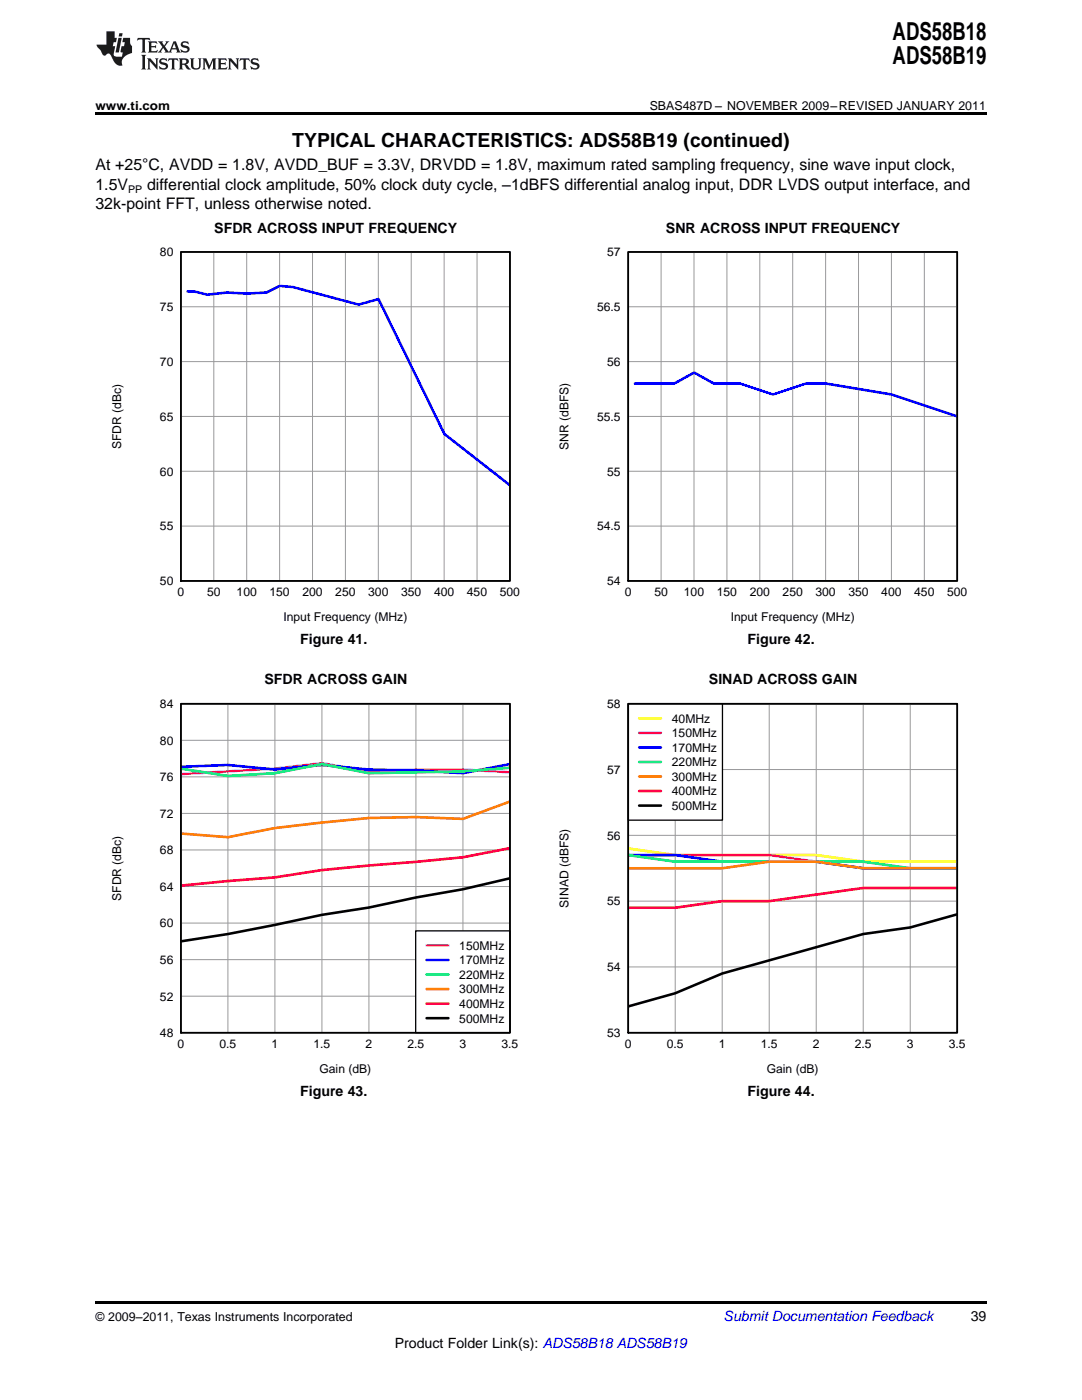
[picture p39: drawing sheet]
<svg xmlns="http://www.w3.org/2000/svg" width="216mm" height="279mm" viewBox="0 0 216 279" stroke-linecap="round" stroke-linejoin="round" font-family="sans-serif">
<defs><g id="words">
<g font-size="4.9">
<text x="178.1" y="7.9">ADS58B18</text>
<text x="178.1" y="12.8">ADS58B19</text>
</g>
<text font-size="3.9" x="58.3" y="29.3">TYPICAL CHARACTERISTICS: ADS58B19 (continued)</text>
<g font-size="3.2">
<text x="19" y="34">At +25°C, AVDD = 1.8V, AVDD_BUF = 3.3V, DRVDD = 1.8V, maximum rated sampling frequency, sine wave input clock,</text>
<text x="19" y="37.9">1.5V</text>
<text x="19" y="41.8">32k-point FFT, unless otherwise noted.</text>
<text x="29.4" y="37.9">differential clock amplitude, 50% clock duty cycle, –1dBFS differential analog input, DDR LVDS output interface, and</text>
</g>
<g font-size="2.8">
<text x="42.8" y="46.4">SFDR ACROSS INPUT FREQUENCY</text>
<text x="132.9" y="46.4">SNR ACROSS INPUT FREQUENCY</text>
<text x="59.9" y="128.6">Figure 41.</text>
<text x="149.2" y="128.6">Figure 42.</text>
<text x="52.8" y="136.6">SFDR ACROSS GAIN</text>
<text x="141.5" y="136.6">SINAD ACROSS GAIN</text>
<text x="59.9" y="218.8">Figure 43.</text>
<text x="149.2" y="218.8">Figure 44.</text>
<text x="193.7" y="263.6">39</text>
<text x="78.8" y="269">Product Folder Link(s): ADS58B18 ADS58B19</text>
</g>
<text font-size="2.8" fill="#0000c8" x="144.4" y="263.6">Submit Documentation Feedback</text>
<g font-size="2.5">
<text x="19" y="21.9">www.ti.com</text>
<text x="129.6" y="21.9">SBAS487D – NOVEMBER 2009–REVISED JANUARY 2011</text>
<text x="19" y="263.6">© 2009–2011, Texas Instruments Incorporated</text>
</g>
<g font-size="2.4">
<text x="31.9" y="51.1">80</text>
<text x="121.2" y="51.1">57</text>
<text x="31.9" y="62.1">75</text>
<text x="119.2" y="62.1">56.5</text>
<text x="31.9" y="73">70</text>
<text x="121.2" y="73">56</text>
<text x="31.9" y="84">65</text>
<text x="119.2" y="84">55.5</text>
<text x="24.2" y="89.6" transform="rotate(-90 24.2 89.6)">SFDR (dBc)</text>
<text x="113.4" y="89.8" transform="rotate(-90 113.4 89.8)">SNR (dBFS)</text>
<text x="31.9" y="94.9">60</text>
<text x="121.2" y="94.9">55</text>
<text x="31.9" y="105.9">55</text>
<text x="119.2" y="105.9">54.5</text>
<text x="31.9" y="116.8">50</text>
<text x="35.4" y="118.9">0</text>
<text x="41.3" y="118.9">50</text>
<text x="47.2" y="118.9">100</text>
<text x="53.8" y="118.9">150</text>
<text x="60.3" y="118.9">200</text>
<text x="66.9" y="118.9">250</text>
<text x="73.5" y="118.9">300</text>
<text x="80" y="118.9">350</text>
<text x="86.6" y="118.9">400</text>
<text x="93.2" y="118.9">450</text>
<text x="99.7" y="118.9">500</text>
<text x="121.2" y="116.8">54</text>
<text x="124.7" y="118.9">0</text>
<text x="130.6" y="118.9">50</text>
<text x="136.5" y="118.9">100</text>
<text x="143" y="118.9">150</text>
<text x="149.6" y="118.9">200</text>
<text x="156.2" y="118.9">250</text>
<text x="162.7" y="118.9">300</text>
<text x="169.3" y="118.9">350</text>
<text x="175.9" y="118.9">400</text>
<text x="182.4" y="118.9">450</text>
<text x="189" y="118.9">500</text>
<text x="56.6" y="123.9">Input Frequency (MHz)</text>
<text x="145.8" y="123.9">Input Frequency (MHz)</text>
<text x="31.9" y="141.3">84</text>
<text x="121.2" y="141.3">58</text>
<text x="31.9" y="148.6">80</text>
<text x="134.1" y="144.2">40MHz</text>
<text x="134.1" y="147.1">150MHz</text>
<text x="31.9" y="155.9">76</text>
<text x="121.2" y="154.5">57</text>
<text x="134.1" y="150">170MHz</text>
<text x="134.1" y="152.9">220MHz</text>
<text x="134.1" y="155.8">300MHz</text>
<text x="134.1" y="158.7">400MHz</text>
<text x="134.1" y="161.6">500MHz</text>
<text x="31.9" y="163.2">72</text>
<text x="121.2" y="167.6">56</text>
<text x="31.9" y="170.5">68</text>
<text x="24.2" y="179.8" transform="rotate(-90 24.2 179.8)">SFDR (dBc)</text>
<text x="31.9" y="177.8">64</text>
<text x="31.9" y="185.1">60</text>
<text x="113.4" y="181.1" transform="rotate(-90 113.4 181.1)">SINAD (dBFS)</text>
<text x="121.2" y="180.7">55</text>
<text x="91.7" y="189.6">150MHz</text>
<text x="31.9" y="192.4">56</text>
<text x="91.7" y="192.5">170MHz</text>
<text x="91.7" y="195.4">220MHz</text>
<text x="121.2" y="193.8">54</text>
<text x="31.9" y="199.7">52</text>
<text x="91.7" y="198.3">300MHz</text>
<text x="91.7" y="201.2">400MHz</text>
<text x="31.9" y="207">48</text>
<text x="35.4" y="209.1">0</text>
<text x="43.8" y="209.1">0.5</text>
<text x="54.2" y="209.1">1</text>
<text x="62.6" y="209.1">1.5</text>
<text x="72.9" y="209.1">2</text>
<text x="81.3" y="209.1">2.5</text>
<text x="91.7" y="204.1">500MHz</text>
<text x="91.7" y="209.1">3</text>
<text x="100.1" y="209.1">3.5</text>
<text x="121.2" y="207">53</text>
<text x="124.7" y="209.1">0</text>
<text x="133" y="209.1">0.5</text>
<text x="143.4" y="209.1">1</text>
<text x="151.8" y="209.1">1.5</text>
<text x="162.2" y="209.1">2</text>
<text x="170.6" y="209.1">2.5</text>
<text x="181" y="209.1">3</text>
<text x="189.3" y="209.1">3.5</text>
<text x="63.7" y="214.1">Gain (dB)</text>
<text x="153" y="214.1">Gain (dB)</text>
</g>
<text font-size="2.1" x="25.6" y="38.5">PP</text>
</g></defs>
<g fill="#231f20">
<path d="M27.5 7.6l-.1 .5 .4-.2h.6v.1v2.1l-.2 .4h1l-.3-.4v-2.1l.1-.1h.5l.5 .2-.2-.5zM29.5 8.3l.2 .3v1.5l-.2 .4h1.8l.2-.6a1.04 1.04 0 0 1-1.3 .2v-.7h.6l.3 .2v-.6l-.3 .2h-.6v-.6l.8-.1 .4 .3-.2-.5zM31.5 8.3l.9 1.1-.9 1.1h.8l-.2-.2 .5-.7 .4 .7-.2 .2h1.5l-.1-.2 .1-.4h.9l.1 .4-.2 .2h1l-.3-.3-.7-1.9h-.5l-.9 2-.8-1 .9-1h-.8l.1 .3-.3 .5-.4-.6 .2-.2zM34.7 8.6l.4 1h-.7zM36.3 8.4a.63 .63 0 0 0-.2 .7 .63 .63 0 0 0 .6 .4l.6 .2 .1 .2a.75 .75 0 0 1-.7 .4 .75 .75 0 0 1-.6-.5l.1 .7 .1-.1a1.11 1.11 0 0 0 1.5-.6 1.13 1.13 0 0 0-1.2-.8l-.1-.4a1.04 1.04 0 0 1 1.2 .2l-.2-.5-.1 .1-.5-.2zM28.2 10.9l.2 .4v2.2l-.2 .4h1l-.3-.4v-2.2l.3-.4zM29.3 11.6l.3 .4v1.5l-.3 .4h.8l-.2-.4v-1.3l1.5 1.7v-1.9l.2-.4h-.7l.2 .4v.9l-1.1-1.3zM32 11.8a.62 .62 0 0 0-.2 .7 .62 .62 0 0 0 .6 .4l.6 .1 .1 .3a.76 .76 0 0 1-.7 .3 .76 .76 0 0 1-.6-.4l.1 .7 .1-.1a1.11 1.11 0 0 0 1.5-.6 1.13 1.13 0 0 0-1.2-.8l-.1-.4a1.04 1.04 0 0 1 1.2 .2l-.2-.6-.1 .1-.5-.1zM33.7 11.6l-.2 .6a.61 .61 0 0 1 .8-.3v1.6l-.2 .4h.9l-.2-.4v-1.6a.63 .63 0 0 1 .8 .3l-.2-.6zM35.6 11.6l.3 .4v1.5l-.3 .4h1l-.2-.2v-.8l.5 .2a.76 .76 0 0 0 1.2 .7l-1-1a.58 .58 0 0 0 .6-.5 .58 .58 0 0 0-.5-.6zM36.4 11.9h.1a.45 .45 0 0 1 .5 .1 .45 .45 0 0 1 .1 .5l-.7 .2zM37.9 11.6l.2 .2a2.17 2.17 0 0 0 .3 1.9 .99 .99 0 0 0 1.6-.6v-1.1l.2-.4h-.7l.2 .2a1.92 1.92 0 0 1-.2 1.8 .6 .6 0 0 1-.9-.5v-1.1l.2-.4zM40.4 11.6l.2 .4v1.5l-.2 .4h.7l-.2-.4v-1.4l.8 1.8 .8-1.8v1.4l-.2 .4h.9l-.2-.4v-1.5l.2-.4h-.8l-.6 1.5-.6-1.5zM43.4 11.6l.2 .4v1.5l-.2 .4h1.8l.2-.6a1.04 1.04 0 0 1-1.3 .1v-.6h.5l.4 .2v-.6l-.4 .2h-.5v-.7h.8l.3 .3-.1-.6zM45.5 11.6l.2 .4v1.5l-.2 .4h.7l-.2-.4v-1.3l1.5 1.7v-1.9l.2-.4h-.7l.2 .4v.9l-1.1-1.3zM47.9 11.6l-.1 .6a.61 .61 0 0 1 .8-.3v1.6l-.3 .4h1l-.3-.4 .1-1.6a.63 .63 0 0 1 .7 .3l-.1-.6zM50.2 11.8a.62 .62 0 0 0-.2 .7 .62 .62 0 0 0 .6 .4l.6 .1 .2 .3a.76 .76 0 0 1-.8 .3 .76 .76 0 0 1-.6-.4l.1 .7 .2-.1a1.11 1.11 0 0 0 1.5-.6 1.13 1.13 0 0 0-1.3-.8l-.1-.4a1.04 1.04 0 0 1 1.2 .2l-.1-.6-.2 .1-.5-.1z"/>
<path d="M21.2 6.3v2.6h-1.9l.1 .4 .7 .9a.91 .91 0 0 0 1 .8 .56 .56 0 0 1 .5-.3 .56 .56 0 0 1 .5 .3l.4 .8a1.53 1.53 0 0 0 1.9 1.2 1.54 1.54 0 0 1 1-2.1l.9-.3v-1.4a1.52 1.52 0 0 1-.3-1.6h-1.4l-.2 .8h.5l-.2 .8h-.4l-.2 1v.2l.4 .1-.2 .8a1.93 1.93 0 0 1-1.6-.3l.3-1.8h-.5l.2-.8h.4l.2-.8h-.4v-1.3zM23.6 7.6l-.6 2.9h.7l.6-2.9zM23.8 6.6l-.1 .7h.6l.2-.7z"/>
</g>
<path d="M36.1 50.3h65.7v65.6h-65.7zM125.4 50.3h65.6v65.6h-65.6zM36.1 140.5h65.7v65.6h-65.7z" fill="none" stroke="#000" stroke-width=".26"/>
<g fill="none" stroke="#999" stroke-width=".2">
<path d="M36.1 50.3h65.7v65.6h-65.7zM42.7 50.3v65.6M49.2 50.3v65.6M55.8 50.3v65.6M62.4 50.3v65.6M68.9 50.3v65.6M75.5 50.3v65.6M82.1 50.3v65.6M88.6 50.3v65.6M95.2 50.3v65.6M125.4 50.3h65.6v65.6h-65.6zM131.9 50.3v65.6"/>
<path d="M138.5 50.3v65.6M145 50.3v65.6M151.6 50.3v65.6M158.2 50.3v65.6M164.7 50.3v65.6M171.3 50.3v65.6M177.9 50.3v65.6M184.4 50.3v65.6M36.1 72.2h65.7M36.1 61.2h65.7M125.4 72.2h65.6M125.4 61.2h65.6"/>
<path d="M36.1 94h65.7M36.1 83.1h65.7M125.4 94h65.6M125.4 83.1h65.6M36.1 105h65.7M125.4 105h65.6M36.1 140.5h65.7v65.6h-65.7zM36.1 155h65.7M36.1 147.7h65.7M45.5 140.5v65.6M54.9 140.5v65.6M64.2 140.5v65.6"/>
<path d="M73.6 140.5v65.6M83 140.5v65.6M92.4 140.5v65.6M36.1 176.9h65.7M36.1 169.6h65.7M36.1 162.3h65.7M36.1 198.8h65.7M36.1 191.5h65.7M36.1 184.2h65.7"/>
</g>
<path d="M37.4 58.2h1.3l2.7 .6 3.9-.4 4 .2 3.9-.2 2.6-1.3 2.6 .2 13.2 3.5 3.9-1.1 13.2 26.9 13.1 10.3M126.7 76.5h7.9l3.9-2.1 3.9 2.1h5.3l6.6 2.2 6.5-2.2h4l13.1 2.2 13.2 4.4M101.8 152.5l-9.4 1.8-9.4-.5-9.4-.2-9.4-.9-9.3 .9-9.4-.9-9.4 .3" fill="none" stroke="#00f" stroke-width=".52"/>
<path d="M36.1 50.3h65.7v65.6h-65.7zM125.4 50.3h65.6v65.6h-65.6z" fill="none" stroke="#000" stroke-width=".35"/>
<path d="M101.8 154.1l-9.4-.5h-9.4l-9.4 .3-9.4-1.6-9.3 1.1-18.8 1.1" fill="none" stroke="#f0f" stroke-width=".52"/>
<path d="M101.8 153.2l-9.4 .7-18.8 .4-9.4-1.8-9.3 1.8-9.4 .6-9.4-1.5" fill="none" stroke="#00ee76" stroke-width=".52"/>
<path d="M101.8 160l-9.4 3.4-9.4-.3-9.4 .1-18.7 2.1-9.4 1.8-9.4-.8" fill="none" stroke="#ff7f00" stroke-width=".52"/>
<path d="M101.8 169.3l-9.4 1.8-28.2 2.5-9.3 1.5-18.8 1.6" fill="none" stroke="#f00" stroke-width=".52"/>
<path d="M101.8 175.3l-9.4 2.2-9.4 1.6-9.4 2-9.4 1.5-18.7 3.8-9.4 1.5" fill="none" stroke="#000" stroke-width=".52"/>
<path d="M82.9 185.8h18.9v20.3h-18.9z" fill="#fff"/>
<path d="M125.4 140.5h65.6v65.6h-65.6zM82.9 185.8h18.9v20.3h-18.9z" fill="none" stroke="#000" stroke-width=".26"/>
<path d="M125.4 170.7h28.1l18.7 2.6h18.8M85.1 188.7h4.4" fill="none" stroke="#f0f" stroke-width=".52"/>
<path d="M125.4 170.7h9.3l9.4 1.3h18.8l9.3 1.3h18.8M85.1 191.6h4.4" fill="none" stroke="#00f" stroke-width=".52"/>
<path d="M125.4 170.7l9.3 1.3h37.5l9.4 1.3h9.4M85.1 194.5h4.4" fill="none" stroke="#00ee76" stroke-width=".52"/>
<path d="M125.4 173.3h18.7l9.4-1.3h9.4l9.3 1.3h18.8M85.1 197.4h4.4" fill="none" stroke="#ff7f00" stroke-width=".52"/>
<path d="M191 177.2h-18.8l-18.7 2.6h-9.4l-9.4 1.4h-9.3M85.1 200.3h4.4" fill="none" stroke="#f00" stroke-width=".52"/>
<path d="M191 182.5l-9.4 2.6-9.4 1.3-28.1 7.9-9.4 3.9-9.3 2.7M85.1 203.2h4.4" fill="none" stroke="#000" stroke-width=".52"/>
<path d="M36.1 140.5h65.7v65.6h-65.7z" fill="none" stroke="#000" stroke-width=".35"/>
<path d="M125.4 140.5h65.6v65.6h-65.6zM125.4 153.6h65.6M134.7 140.5v65.6M144.1 140.5v65.6M153.5 140.5v65.6M162.9 140.5v65.6M172.2 140.5v65.6M181.6 140.5v65.6M125.4 179.8h65.6M125.4 166.7h65.6M125.4 193h65.6" fill="none" stroke="#999" stroke-width=".2"/>
<path d="M125.4 169.3l9.3 1.4h28.2l9.3 1.3h18.8" fill="none" stroke="#ff0" stroke-width=".52"/>
<path d="M125.4 140.5h18.8v23.2h-18.8z" fill="#fff"/>
<path d="M125.4 140.5h18.8v23.2h-18.8z" fill="none" stroke="#000" stroke-width=".26"/>
<path d="M127.5 143.4h4.4" fill="none" stroke="#ff0" stroke-width=".52"/>
<path d="M127.5 146.3h4.4" fill="none" stroke="#f0f" stroke-width=".52"/>
<path d="M127.5 149.2h4.4" fill="none" stroke="#00f" stroke-width=".52"/>
<path d="M127.5 152.1h4.4" fill="none" stroke="#00ee76" stroke-width=".52"/>
<path d="M127.5 155h4.4" fill="none" stroke="#ff7f00" stroke-width=".52"/>
<path d="M127.5 157.9h4.4" fill="none" stroke="#f00" stroke-width=".52"/>
<path d="M127.5 160.8h4.4" fill="none" stroke="#000" stroke-width=".52"/>
<path d="M125.4 140.5h65.6v65.6h-65.6z" fill="none" stroke="#000" stroke-width=".35"/>
<path d="M19 259.7h177.8v.5h-177.8z" fill="#000"/>
<g fill="#fff">
<path d="M156.1 220.6h.4v.7h-.4z"/>
<path d="M66.9 220.6h.3v.7h-.3z"/>
<path d="M156.1 130.4h.4v.7h-.4z"/>
<path d="M66.9 130.4h.3v.7h-.3z"/>
</g>
<path d="M19 22.5h177.8v.5h-177.8z" fill="#000"/>
<use href="#words"/>
</svg>
